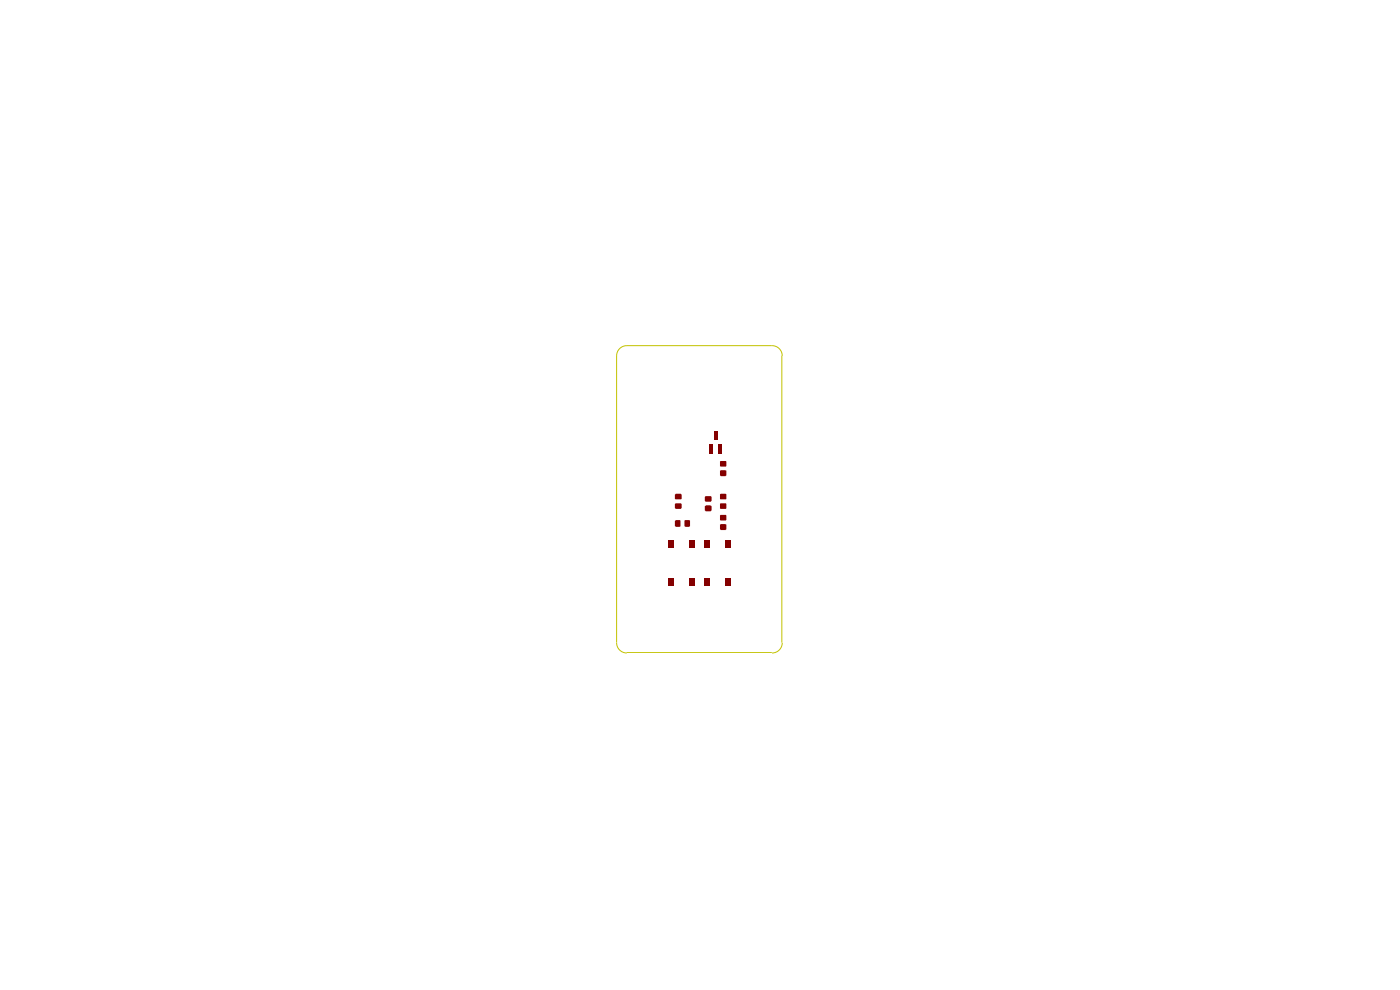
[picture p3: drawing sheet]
<svg xmlns="http://www.w3.org/2000/svg" width="297mm" height="210mm" viewBox="0 0 297 210" stroke-linecap="round" stroke-linejoin="round" font-family="sans-serif">
<g fill="#840000">
<path d="M146.1 114.6h1.3v1.6h-1.3z"/>
<path d="M141.6 122.6h1.3v1.6h-1.3z"/>
<path d="M149.3 122.6h1.2v1.6h-1.2z"/>
<path d="M141.6 114.6h1.3v1.6h-1.3z"/>
<path d="M153.8 122.6h1.2v1.6h-1.2z"/>
<path d="M153.8 114.6h1.2v1.6h-1.2z"/>
<path d="M149.3 114.6h1.2v1.6h-1.2z"/>
<path d="M146.1 122.6h1.3v1.6h-1.3z"/>
<path d="M149.5 105.4l.2-.2h1.1l.2 .2v.9l-.2 .1h-1.1l-.2-.1z"/>
<path d="M152.7 111.3h1.4v1l-.2 .1h-1l-.2-.1z"/>
<path d="M152.7 109.3l1.3-.1 .1 1.1-1.3 .1z"/>
<path d="M152.7 104.8h1.4v1l-1.3 .1z"/>
<path d="M152.7 106.8h1.3l.1 1.1h-1.3z"/>
<path d="M152.7 99.8h1.4v1l-.2 .2h-1l-.2-.2z"/>
<path d="M152.4 94.3h.8v2h-.8z"/>
<path d="M151.5 91.4h.7v1.8h-.7z"/>
<path d="M152.7 97.9l1.3-.1 .1 1.1-1.3 .1z"/>
<path d="M150.5 94.3h.8v2h-.8z"/>
<path d="M149.5 107.4l.3-.2 1.1 .1 .1 1-.2 .2h-1.1l-.2-.2z"/>
<path d="M145.2 110.4h1.2v1.2l-.2 .2h-.8l-.2-.2z"/>
<path d="M143.3 104.8l1.1-.1 .2 .2v.9l-1.3 .1z"/>
<path d="M143.2 106.9l.1-.1h1.1l.2 .1v.9l-.2 .1h-1.1l-.1-.1z"/>
<path d="M143.3 110.4h1.1v1.3l-1.1 .1-.1-.2z"/>
</g>
<path d="M130.8 75.4v60.9M132.9 73.3h30.8M133 73.3a2.16 2.16 0 0 0-2.2 2.2M163.8 73.3a2.16 2.16 0 0 1 2.1 2.2M165.9 75.4v60.9M130.8 136.4a2.16 2.16 0 0 0 2.2 2.1M132.9 138.4h30.8M165.9 136.4a2.16 2.16 0 0 1-2.1 2.1" fill="none" stroke="#c2c200" stroke-width=".21"/>
</svg>
